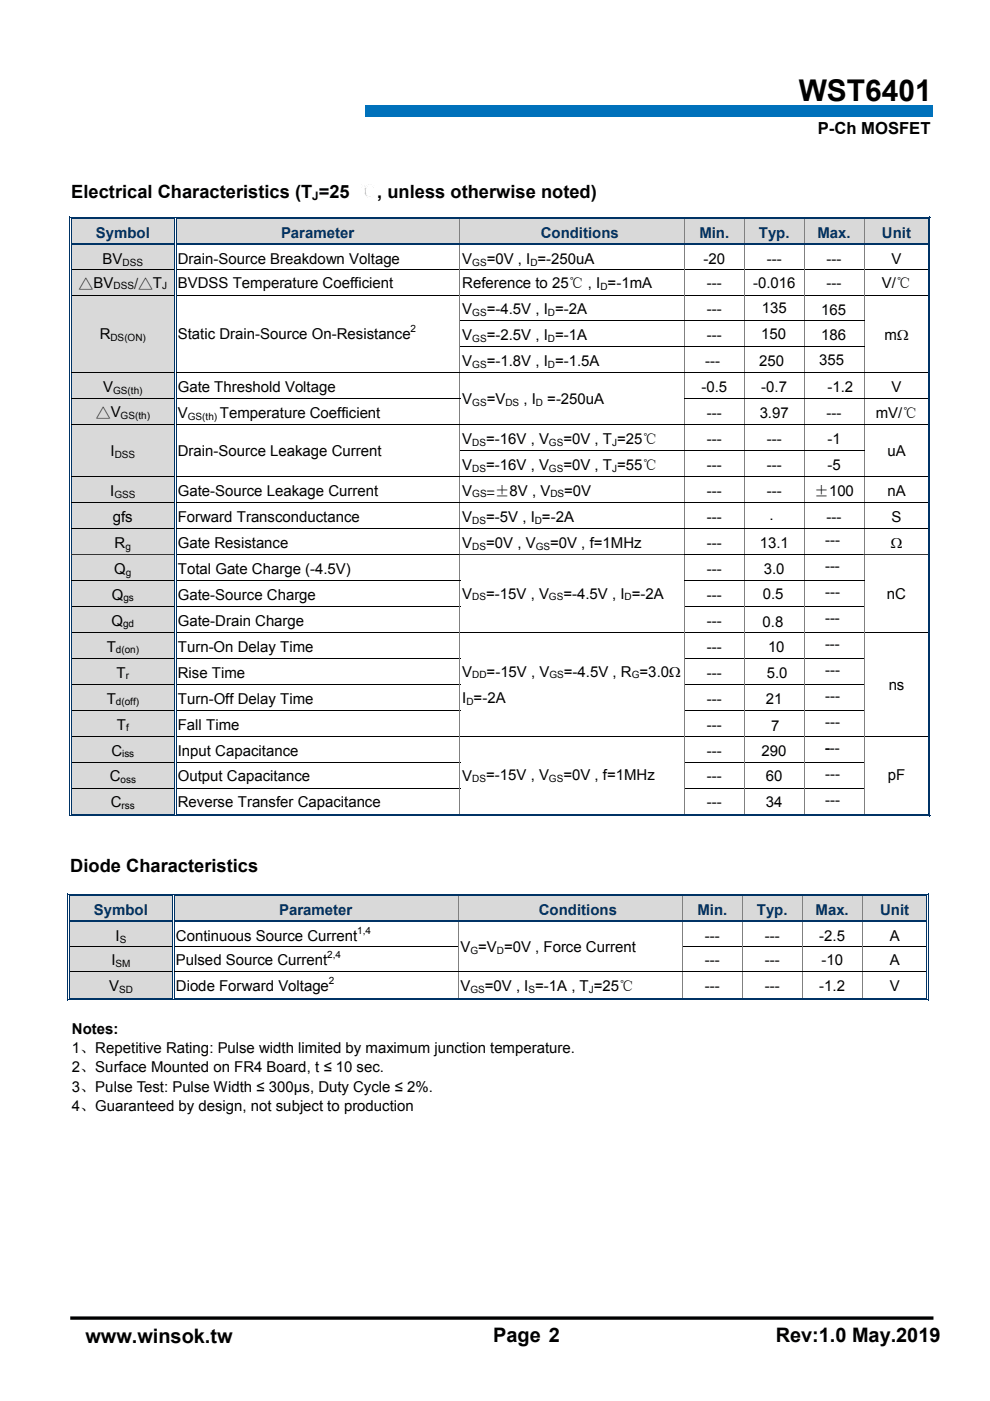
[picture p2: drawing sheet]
<svg xmlns="http://www.w3.org/2000/svg" width="210mm" height="297mm" viewBox="0 0 210 297" stroke-linecap="round" stroke-linejoin="round" font-family="sans-serif">
<defs><g id="words">
<text font-size="6.3" x="169.4" y="21.3">WST6401</text>
<g font-size="4.2">
<text x="18.1" y="284.7">www.winsok.tw</text>
<text x="104.6" y="284.6">Page 2</text>
<text x="164.5" y="284.6">Rev:1.0 May.2019</text>
</g>
<g font-size="3.9">
<text x="15.1" y="41.9">Electrical Characteristics (T =25 ℃, unless otherwise noted)</text>
<text x="14.9" y="185">Diode Characteristics</text>
</g>
<text font-size="3.5" x="173.5" y="28.5">P-Ch MOSFET</text>
<g font-size="3.2" fill="#003365">
<text x="20.3" y="50.5">Symbol</text>
<text x="59.6" y="50.5">Parameter</text>
<text x="114.7" y="50.5">Conditions</text>
<text x="148.3" y="50.5">Min.</text>
<text x="161" y="50.5">Typ.</text>
<text x="173.4" y="50.5">Max.</text>
<text x="187.1" y="50.5">Unit</text>
<text x="19.9" y="194.1">Symbol</text>
<text x="59.2" y="194.1">Parameter</text>
<text x="114.3" y="194.1">Conditions</text>
<text x="147.9" y="194.1">Min.</text>
<text x="160.5" y="194.1">Typ.</text>
<text x="173" y="194.1">Max.</text>
<text x="186.7" y="194.1">Unit</text>
</g>
<g font-size="3.2">
<text x="21.8" y="56">BV</text>
<text x="37.7" y="56">Drain-Source Breakdown Voltage</text>
<text x="98.1" y="56">V</text>
<text x="103.2" y="56">=0V , I =-250uA</text>
<text x="149.2" y="56">-20</text>
<text x="162.6" y="56">---</text>
<text x="175.3" y="56">---</text>
<text x="189.1" y="56">V</text>
<text x="16.7" y="61">△BV</text>
<text x="28.4" y="61">/△T</text>
<text x="37.7" y="61.1">BVDSS Temperature Coefficient</text>
<text x="98" y="61.2">Reference to 25℃ , I =-1mA</text>
<text x="149.9" y="61.1">---</text>
<text x="159.7" y="61.1">-0.016</text>
<text x="175.3" y="61.1">---</text>
<text x="187.1" y="61.2">V/℃</text>
<text x="21.1" y="71.9">R</text>
<text x="37.7" y="71.9">Static Drain-Source On-Resistance</text>
<text x="98" y="66.6">V</text>
<text x="103.2" y="66.6">=-4.5V , I =-2A</text>
<text x="149.9" y="66.6">---</text>
<text x="161.5" y="72">150</text>
<text x="161.6" y="66.3">135</text>
<text x="174.2" y="66.8">165</text>
<text x="98" y="72.1">V</text>
<text x="98" y="77.6">V</text>
<text x="103.2" y="72.1">=-2.5V , I =-1A</text>
<text x="103.2" y="77.6">=-1.8V , I =-1.5A</text>
<text x="149.6" y="77.6">---</text>
<text x="149.9" y="72.1">---</text>
<text x="161.1" y="77.6">250</text>
<text x="173.8" y="77.4">355</text>
<text x="174.2" y="72.2">186</text>
<text x="187.6" y="72.1">mΩ</text>
<text x="21.9" y="83.1">V</text>
<text x="37.7" y="83.1">Gate Threshold Voltage</text>
<text x="148.8" y="83.1">-0.5</text>
<text x="161.5" y="83.1">-0.7</text>
<text x="175.5" y="83.1">-1.2</text>
<text x="189.1" y="83.1">V</text>
<text x="20.3" y="88.5">△V</text>
<text x="37.7" y="88.6">V</text>
<text x="46.7" y="88.6">Temperature Coefficient</text>
<text x="98" y="85.7">V</text>
<text x="103.2" y="85.7">=V</text>
<text x="111" y="85.7">, I</text>
<text x="116.1" y="85.7">=-250uA</text>
<text x="149.9" y="88.6">---</text>
<text x="161.1" y="88.6">3.97</text>
<text x="175.3" y="88.6">---</text>
<text x="185.8" y="88.7">mV/℃</text>
<text x="98" y="94.2">V</text>
<text x="103.1" y="94.2">=-16V , V</text>
<text x="119.5" y="94.2">=0V , T =25℃</text>
<text x="149.9" y="94.1">---</text>
<text x="162.6" y="94.1">---</text>
<text x="175.5" y="94.1">-1</text>
<text x="23.5" y="96.7">I</text>
<text x="37.7" y="96.7">Drain-Source Leakage Current</text>
<text x="98" y="99.7">V</text>
<text x="103.1" y="99.7">=-16V , V</text>
<text x="119.5" y="99.7">=0V , T =55℃</text>
<text x="149.9" y="99.7">---</text>
<text x="162.6" y="99.7">---</text>
<text x="175.5" y="99.7">-5</text>
<text x="188.2" y="96.7">uA</text>
<text x="23.4" y="105.2">I</text>
<text x="37.7" y="105.2">Gate-Source Leakage Current</text>
<text x="98" y="105.1">V</text>
<text x="103.2" y="105.1">=±8V , V</text>
<text x="119.7" y="105.1">=0V</text>
<text x="149.9" y="105.2">---</text>
<text x="162.6" y="105.2">---</text>
<text x="172.7" y="105.2">±100</text>
<text x="188.2" y="105.2">nA</text>
<text x="23.9" y="110.7">gfs</text>
<text x="37.7" y="110.7">Forward Transconductance</text>
<text x="98" y="110.7">V</text>
<text x="103.1" y="110.7">=-5V , I =-2A</text>
<text x="149.9" y="110.7">---</text>
<text x="163.2" y="110.3">.</text>
<text x="175.3" y="110.7">---</text>
<text x="189.1" y="110.7">S</text>
<text x="24.3" y="116.2">R</text>
<text x="37.7" y="116.2">Gate Resistance</text>
<text x="98.1" y="116.2">V</text>
<text x="103.1" y="116.2">=0V , V</text>
<text x="116.7" y="116.2">=0V , f=1MHz</text>
<text x="149.9" y="116.2">---</text>
<text x="161.1" y="116.2">13.1</text>
<text x="175" y="115.6">---</text>
<text x="189" y="116.3">Ω</text>
<text x="24.2" y="121.7">Q</text>
<text x="37.7" y="121.7">Total Gate Charge (-4.5V)</text>
<text x="149.9" y="121.7">---</text>
<text x="162" y="121.7">3.0</text>
<text x="175" y="121.1">---</text>
<text x="23.7" y="127.2">Q</text>
<text x="37.7" y="127.2">Gate-Source Charge</text>
<text x="98" y="127">V</text>
<text x="103.1" y="127">=-15V , V</text>
<text x="119.5" y="127">=-4.5V , I =-2A</text>
<text x="149.9" y="127.2">---</text>
<text x="161.8" y="127">0.5</text>
<text x="175" y="126.6">---</text>
<text x="188.1" y="127">nC</text>
<text x="23.6" y="132.7">Q</text>
<text x="37.7" y="132.7">Gate-Drain Charge</text>
<text x="149.9" y="132.7">---</text>
<text x="161.8" y="132.9">0.8</text>
<text x="175" y="132.1">---</text>
<text x="175" y="137.6">---</text>
<text x="22.6" y="138.2">T</text>
<text x="24.7" y="143.7">T</text>
<text x="37.7" y="138.2">Turn-On Delay Time</text>
<text x="37.7" y="143.7">Rise Time</text>
<text x="98" y="143.5">V</text>
<text x="103.2" y="143.5">=-15V , V</text>
<text x="119.6" y="143.5">=-4.5V , R =3.0Ω</text>
<text x="149.9" y="138.2">---</text>
<text x="149.9" y="143.7">---</text>
<text x="162.6" y="143.7">5.0</text>
<text x="162.9" y="138.2">10</text>
<text x="175" y="143.1">---</text>
<text x="22.6" y="149.2">T</text>
<text x="37.7" y="149.2">Turn-Off Delay Time</text>
<text x="98" y="149.1">I =-2A</text>
<text x="149.9" y="149.2">---</text>
<text x="162.5" y="149.2">21</text>
<text x="175" y="148.6">---</text>
<text x="188.5" y="146.2">ns</text>
<text x="24.8" y="154.7">T</text>
<text x="37.7" y="154.7">Fall Time</text>
<text x="149.9" y="154.7">---</text>
<text x="163.6" y="154.9">7</text>
<text x="175" y="154.1">---</text>
<text x="23.6" y="160.2">C</text>
<text x="37.7" y="160.2">Input Capacitance</text>
<text x="149.9" y="160.2">---</text>
<text x="161.5" y="160.2">290</text>
<text x="175" y="159.6">---</text>
<text x="23.3" y="165.7">C</text>
<text x="37.7" y="165.7">Output Capacitance</text>
<text x="98" y="165.5">V</text>
<text x="103.1" y="165.5">=-15V , V</text>
<text x="119.5" y="165.5">=0V , f=1MHz</text>
<text x="149.9" y="165.7">---</text>
<text x="162.5" y="165.7">60</text>
<text x="175" y="165.1">---</text>
<text x="188.3" y="165.5">pF</text>
<text x="23.5" y="171.2">C</text>
<text x="37.7" y="171.2">Reverse Transfer Capacitance</text>
<text x="149.9" y="171.2">---</text>
<text x="162.5" y="171.2">34</text>
<text x="175" y="170.6">---</text>
<text x="24.5" y="199.5">I</text>
<text x="37.3" y="199.5">Continuous Source Current</text>
<text x="97.6" y="201.9">V =V =0V , Force Current</text>
<text x="149.5" y="199.5">---</text>
<text x="162.2" y="199.5">---</text>
<text x="173.8" y="199.5">-2.5</text>
<text x="188.7" y="199.5">A</text>
<text x="23.6" y="204.7">I</text>
<text x="37.3" y="204.7">Pulsed Source Current</text>
<text x="149.5" y="204.7">---</text>
<text x="162.2" y="204.7">---</text>
<text x="174.2" y="204.7">-10</text>
<text x="188.7" y="204.7">A</text>
<text x="23.1" y="210.2">V</text>
<text x="37.3" y="210.2">Diode Forward Voltage</text>
<text x="97.6" y="210.2">V</text>
<text x="102.8" y="210.2">=0V , I =-1A , T =25℃</text>
<text x="149.5" y="210.2">---</text>
<text x="162.2" y="210.2">---</text>
<text x="173.8" y="210.2">-1.2</text>
<text x="188.7" y="210.2">V</text>
<text x="15.3" y="219.2">Notes:</text>
<text x="15.3" y="223.2">1、Repetitive Rating: Pulse width limited by maximum junction temperature.</text>
<text x="15.3" y="227.3">2、Surface Mounted on FR4 Board, t ≤ 10 sec.</text>
<text x="15.3" y="231.4">3、Pulse Test: Pulse Width ≤ 300μs, Duty Cycle ≤ 2%.</text>
<text x="15.3" y="235.5">4、Guaranteed by design, not subject to production</text>
</g>
<text font-size="2.5" x="66.2" y="42.5">J</text>
<g font-size="2.1">
<text x="26" y="56.3">DSS</text>
<text x="100.2" y="56.3">GS</text>
<text x="112.5" y="56.3">D</text>
<text x="24.1" y="61.3">DSS</text>
<text x="34.4" y="61.3">J</text>
<text x="127.4" y="61.5">D</text>
<text x="87.1" y="70.3">2</text>
<text x="100.2" y="67">GS</text>
<text x="116.2" y="67">D</text>
<text x="23.4" y="72.3">DS(ON)</text>
<text x="100.2" y="72.5">GS</text>
<text x="100.2" y="78">GS</text>
<text x="116.2" y="72.5">D</text>
<text x="116.2" y="78">D</text>
<text x="24" y="83.5">GS(th)</text>
<text x="25.6" y="88.8">GS(th)</text>
<text x="39.8" y="89">GS(th)</text>
<text x="100.2" y="86">GS</text>
<text x="107.2" y="86">DS</text>
<text x="113.7" y="86">D</text>
<text x="100.2" y="94.5">DS</text>
<text x="116.4" y="94.5">GS</text>
<text x="129.8" y="94.5">J</text>
<text x="24.3" y="97">DSS</text>
<text x="100.2" y="100">DS</text>
<text x="116.4" y="100">GS</text>
<text x="129.8" y="100">J</text>
<text x="24.3" y="105.5">GSS</text>
<text x="100.2" y="105.4">GS</text>
<text x="116.8" y="105.4">DS</text>
<text x="100.2" y="111">DS</text>
<text x="113.5" y="111">D</text>
<text x="26.6" y="116.5">g</text>
<text x="100.2" y="116.5">DS</text>
<text x="113.6" y="116.5">GS</text>
<text x="26.7" y="122">g</text>
<text x="26.2" y="127.5">gs</text>
<text x="100.2" y="127.3">DS</text>
<text x="116.4" y="127.3">GS</text>
<text x="132.5" y="127.3">D</text>
<text x="26.1" y="133">gd</text>
<text x="24.6" y="138.5">d(on)</text>
<text x="100.2" y="143.8">DD</text>
<text x="116.5" y="143.8">GS</text>
<text x="134" y="143.8">G</text>
<text x="24.6" y="149.5">d(off)</text>
<text x="26.7" y="144">r</text>
<text x="98.9" y="149.4">D</text>
<text x="26.8" y="155">f</text>
<text x="25.9" y="160.5">iss</text>
<text x="25.5" y="166.1">oss</text>
<text x="100.2" y="165.8">DS</text>
<text x="116.4" y="165.8">GS</text>
<text x="25.8" y="171.6">rss</text>
<text x="75.8" y="197.9">1,4</text>
<text x="25.4" y="199.9">S</text>
<text x="69.4" y="203.1">2,4</text>
<text x="99.8" y="202.2">G</text>
<text x="105.4" y="202.2">D</text>
<text x="24.5" y="205">SM</text>
<text x="69.8" y="208.6">2</text>
<text x="25.3" y="210.5">SD</text>
<text x="99.8" y="210.5">GS</text>
<text x="112.1" y="210.5">S</text>
<text x="124.9" y="210.5">J</text>
</g>
</g></defs>
<g fill="#d9d9d9">
<path d="M15.2 46.5h21.8v5h-21.8z"/>
<path d="M15.4 46.5h21.3v5h-21.3z"/>
<path d="M37.5 46.5h60v5h-60z"/>
<path d="M37.7 46.5h59.4v5h-59.4z"/>
<path d="M97.6 46.5h47.5v5h-47.5z"/>
<path d="M98 46.5h46.7v5h-46.7z"/>
<path d="M145.3 46.5h12.5v5h-12.5z"/>
<path d="M145.7 46.5h11.7v5h-11.7z"/>
<path d="M158 46.5h12.5v5h-12.5z"/>
<path d="M158.4 46.5h11.7v5h-11.7z"/>
<path d="M170.7 46.5h12.5v5h-12.5z"/>
<path d="M171.1 46.5h11.7v5h-11.7z"/>
<path d="M183.4 46.5h13.4v5h-13.4z"/>
<path d="M183.8 46.5h12.8v5h-12.8z"/>
</g>
<g fill="#003365">
<path d="M14.7 46h.1v.5h-.1z"/>
<path d="M14.7 46h.5v.1h-.5z"/>
<path d="M15 46.3h.2v.2h-.2z"/>
</g>
<path d="M15.2 46h21.8M15.2 46.4h21.8" fill="none" stroke="#003365" stroke-width=".21"/>
<path d="M15.2 46.5h21.8" fill="none" stroke="#d9d9d9" stroke-width=".21"/>
<g fill="#003365">
<path d="M37.3 46.5h.2z"/>
<path d="M37 46.5h.1z"/>
<path d="M37 46h.5v.1h-.5z"/>
<path d="M37 46.3h.1v.2h-.1z"/>
<path d="M37.3 46.3h.2v.2h-.2z"/>
</g>
<path d="M37.5 46h60M37.5 46.4h60" fill="none" stroke="#003365" stroke-width=".21"/>
<path d="M37.5 46.5h60" fill="none" stroke="#d9d9d9" stroke-width=".21"/>
<path d="M97.6 46.5h.4z" fill="#d9d9d9"/>
<path d="M97.5 46.5h.1z" fill="#808080"/>
<g fill="#003365">
<path d="M97.5 46h.5v.1h-.5z"/>
<path d="M97.5 46.3h.5v.2h-.5z"/>
</g>
<path d="M98 46h47.1M98 46.4h47.1" fill="none" stroke="#003365" stroke-width=".21"/>
<path d="M98 46.5h47.1" fill="none" stroke="#d9d9d9" stroke-width=".21"/>
<path d="M145.3 46.5h.3z" fill="#d9d9d9"/>
<path d="M145.1 46.5h.2z" fill="#808080"/>
<g fill="#003365">
<path d="M145.1 46h.5v.1h-.5z"/>
<path d="M145.1 46.3h.5v.2h-.5z"/>
</g>
<path d="M145.6 46h12.2M145.6 46.4h12.2" fill="none" stroke="#003365" stroke-width=".21"/>
<path d="M145.6 46.5h12.2" fill="none" stroke="#d9d9d9" stroke-width=".21"/>
<path d="M158 46.5h.3z" fill="#d9d9d9"/>
<path d="M157.8 46.5h.2z" fill="#808080"/>
<g fill="#003365">
<path d="M157.8 46h.5v.1h-.5z"/>
<path d="M157.8 46.3h.5v.2h-.5z"/>
</g>
<path d="M158.3 46h12.2M158.3 46.4h12.2" fill="none" stroke="#003365" stroke-width=".21"/>
<path d="M158.3 46.5h12.2" fill="none" stroke="#d9d9d9" stroke-width=".21"/>
<path d="M170.7 46.5h.3z" fill="#d9d9d9"/>
<path d="M170.5 46.5h.2z" fill="#808080"/>
<g fill="#003365">
<path d="M170.5 46h.5v.1h-.5z"/>
<path d="M170.5 46.3h.5v.2h-.5z"/>
</g>
<path d="M171 46h12.2M171 46.4h12.2" fill="none" stroke="#003365" stroke-width=".21"/>
<path d="M171 46.5h12.2" fill="none" stroke="#d9d9d9" stroke-width=".21"/>
<path d="M183.4 46.5h.3z" fill="#d9d9d9"/>
<path d="M183.2 46.5h.2z" fill="#808080"/>
<g fill="#003365">
<path d="M183.2 46h.5v.1h-.5z"/>
<path d="M183.2 46.3h.5v.2h-.5z"/>
</g>
<path d="M183.7 46h13.1M183.7 46.4h13.1" fill="none" stroke="#003365" stroke-width=".21"/>
<path d="M183.7 46.5h13.1" fill="none" stroke="#d9d9d9" stroke-width=".21"/>
<g fill="#003365">
<path d="M197.2 46h.1v.5h-.1z"/>
<path d="M196.8 46h.5v.1h-.5z"/>
<path d="M196.8 46.3h.2v.2h-.2z"/>
</g>
<path d="M14.8 46.5v5M15.1 46.5v5M37.1 46.5v5M37.4 46.5v5M196.9 46.5v5M197.3 46.5v5" fill="none" stroke="#003365" stroke-width=".21"/>
<path d="M97.6 46.5v5M145.2 46.5v5M157.9 46.5v5M170.6 46.5v5M183.3 46.5v5" fill="none" stroke="#808080" stroke-width=".21"/>
<g fill="#d9d9d9">
<path d="M15.2 52h21.8v5h-21.8z"/>
<path d="M15.4 52h21.3v5h-21.3z"/>
</g>
<g fill="#003365">
<path d="M15 52h.2z"/>
<path d="M14.7 51.5h.1v.5h-.1z"/>
<path d="M15 51.5h.2v.1h-.2z"/>
<path d="M15 51.8h.2v.2h-.2z"/>
</g>
<path d="M15.2 51.5h21.8M15.2 51.9h21.8" fill="none" stroke="#003365" stroke-width=".21"/>
<path d="M15.2 52h21.8" fill="none" stroke="#d9d9d9" stroke-width=".21"/>
<g fill="#003365">
<path d="M37.3 52h.2z"/>
<path d="M37 52h.1z"/>
<path d="M37 51.5h.1v.1h-.1z"/>
<path d="M37 51.8h.1v.2h-.1z"/>
<path d="M37.3 51.5h.2v.1h-.2z"/>
<path d="M37.3 51.8h.2v.2h-.2z"/>
</g>
<path d="M37.5 51.5h60M37.5 51.9h60" fill="none" stroke="#003365" stroke-width=".21"/>
<path d="M97.5 52h.1z" fill="#808080"/>
<g fill="#003365">
<path d="M97.5 51.5h.5v.1h-.5z"/>
<path d="M97.5 51.8h.5v.2h-.5z"/>
</g>
<path d="M98 51.5h47.1M98 51.9h47.1" fill="none" stroke="#003365" stroke-width=".21"/>
<path d="M145.1 52h.2z" fill="#808080"/>
<g fill="#003365">
<path d="M145.1 51.5h.5v.1h-.5z"/>
<path d="M145.1 51.8h.5v.2h-.5z"/>
</g>
<path d="M145.6 51.5h12.2M145.6 51.9h12.2" fill="none" stroke="#003365" stroke-width=".21"/>
<path d="M157.8 52h.2z" fill="#808080"/>
<g fill="#003365">
<path d="M157.8 51.5h.5v.1h-.5z"/>
<path d="M157.8 51.8h.5v.2h-.5z"/>
</g>
<path d="M158.3 51.5h12.2M158.3 51.9h12.2" fill="none" stroke="#003365" stroke-width=".21"/>
<path d="M170.5 52h.2z" fill="#808080"/>
<g fill="#003365">
<path d="M170.5 51.5h.5v.1h-.5z"/>
<path d="M170.5 51.8h.5v.2h-.5z"/>
</g>
<path d="M171 51.5h12.2M171 51.9h12.2" fill="none" stroke="#003365" stroke-width=".21"/>
<path d="M183.2 52h.2z" fill="#808080"/>
<g fill="#003365">
<path d="M183.2 51.5h.5v.1h-.5z"/>
<path d="M183.2 51.8h.5v.2h-.5z"/>
</g>
<path d="M183.7 51.5h13.1M183.7 51.9h13.1" fill="none" stroke="#003365" stroke-width=".21"/>
<g fill="#003365">
<path d="M197.2 52h.1z"/>
<path d="M196.8 52h.2z"/>
<path d="M196.8 51.5h.2v.1h-.2z"/>
<path d="M196.8 51.8h.2v.2h-.2z"/>
<path d="M197.2 51.5h.1v.5h-.1z"/>
</g>
<path d="M14.8 52v5M15.1 52v5M37.1 52v5M37.4 52v5M196.9 52v5M197.3 52v5" fill="none" stroke="#003365" stroke-width=".21"/>
<path d="M97.6 52v5M145.2 52v5M157.9 52v5M170.6 52v5M183.3 52v5" fill="none" stroke="#808080" stroke-width=".21"/>
<g fill="#d9d9d9">
<path d="M15.2 57.1h21.8v5.4h-21.8z"/>
<path d="M15.4 57.1h21.3v5.4h-21.3z"/>
</g>
<g fill="#003365">
<path d="M15 57h.2v.1h-.2z"/>
<path d="M14.7 57h.1v.1h-.1z"/>
</g>
<path d="M15.2 57h21.8" fill="none" stroke="#000" stroke-width=".21"/>
<g fill="#003365">
<path d="M37.3 57h.2v.1h-.2z"/>
<path d="M37 57h.1v.1h-.1z"/>
</g>
<path d="M37.5 57h159.3" fill="none" stroke="#000" stroke-width=".21"/>
<g fill="#003365">
<path d="M197.2 57h.1v.1h-.1z"/>
<path d="M196.8 57h.2v.1h-.2z"/>
</g>
<path d="M14.8 57.1v5.4M15.1 57.1v5.4M37.1 57.1v5.4M37.4 57.1v5.4M196.9 57.1v5.4M197.3 57.1v5.4" fill="none" stroke="#003365" stroke-width=".21"/>
<path d="M97.6 57.1v5.4M145.2 57.1v5.4M157.9 57.1v5.4M170.6 57.1v5.4M183.3 57.1v5.4" fill="none" stroke="#808080" stroke-width=".21"/>
<g fill="#d9d9d9">
<path d="M15.2 62.6h21.8v16.4h-21.8z"/>
<path d="M15.4 67.9h21.3v5.8h-21.3z"/>
</g>
<g fill="#003365">
<path d="M15 62.5h.2v.1h-.2z"/>
<path d="M14.7 62.5h.1v.1h-.1z"/>
</g>
<path d="M15.2 62.5h21.8" fill="none" stroke="#000" stroke-width=".21"/>
<g fill="#003365">
<path d="M37.3 62.5h.2v.1h-.2z"/>
<path d="M37 62.5h.1v.1h-.1z"/>
</g>
<path d="M37.5 62.5h159.3" fill="none" stroke="#000" stroke-width=".21"/>
<g fill="#003365">
<path d="M197.2 62.5h.1v.1h-.1z"/>
<path d="M196.8 62.5h.2v.1h-.2z"/>
</g>
<path d="M14.8 62.6v5.4M15.1 62.6v5.4M37.1 62.6v5.4M37.4 62.6v5.4M196.9 62.6v5.4M197.3 62.6v5.4" fill="none" stroke="#003365" stroke-width=".21"/>
<path d="M97.6 62.6v5.4M145.2 62.6v5.4M157.9 62.6v5.4M170.6 62.6v5.4M183.3 62.6v5.4" fill="none" stroke="#808080" stroke-width=".21"/>
<g fill="#003365">
<path d="M14.7 68h.1v.1h-.1z"/>
<path d="M15 68h.2v.1h-.2z"/>
<path d="M37 68h.1v.1h-.1z"/>
<path d="M37.3 68h.2v.1h-.2z"/>
</g>
<path d="M97.5 68.1h85.9" fill="none" stroke="#000" stroke-width=".21"/>
<g fill="#003365">
<path d="M197.2 68h.1v.1h-.1z"/>
<path d="M196.8 68h.2v.1h-.2z"/>
</g>
<path d="M14.8 68.1v5.4M15.1 68.1v5.4M37.1 68.1v5.4M37.4 68.1v5.4M196.9 68.1v5.4M197.3 68.1v5.4" fill="none" stroke="#003365" stroke-width=".21"/>
<path d="M97.6 68.1v5.4M145.2 68.1v5.4M157.9 68.1v5.4M170.6 68.1v5.4M183.3 68.1v5.4" fill="none" stroke="#808080" stroke-width=".21"/>
<g fill="#003365">
<path d="M14.7 73.5h.1v.1h-.1z"/>
<path d="M15 73.5h.2v.1h-.2z"/>
<path d="M37 73.5h.1v.1h-.1z"/>
<path d="M37.3 73.5h.2v.1h-.2z"/>
</g>
<path d="M97.5 73.6h85.9" fill="none" stroke="#000" stroke-width=".21"/>
<g fill="#003365">
<path d="M197.2 73.5h.1v.1h-.1z"/>
<path d="M196.8 73.5h.2v.1h-.2z"/>
</g>
<path d="M14.8 73.6v5.4M15.1 73.6v5.4M37.1 73.6v5.4M37.4 73.6v5.4M196.9 73.6v5.4M197.3 73.6v5.4" fill="none" stroke="#003365" stroke-width=".21"/>
<path d="M97.6 73.6v5.4M145.2 73.6v5.4M157.9 73.6v5.4M170.6 73.6v5.4M183.3 73.6v5.4" fill="none" stroke="#808080" stroke-width=".21"/>
<g fill="#d9d9d9">
<path d="M15.2 79.1h21.8v5.4h-21.8z"/>
<path d="M15.4 79.1h21.3v5.4h-21.3z"/>
</g>
<g fill="#003365">
<path d="M15 79h.2v.1h-.2z"/>
<path d="M14.7 79h.1v.1h-.1z"/>
</g>
<path d="M15.2 79.1h21.8" fill="none" stroke="#000" stroke-width=".21"/>
<g fill="#003365">
<path d="M37.3 79h.2v.1h-.2z"/>
<path d="M37 79h.1v.1h-.1z"/>
</g>
<path d="M37.5 79.1h159.3" fill="none" stroke="#000" stroke-width=".21"/>
<g fill="#003365">
<path d="M197.2 79h.1v.1h-.1z"/>
<path d="M196.8 79h.2v.1h-.2z"/>
</g>
<path d="M14.8 79.1v5.4M15.1 79.1v5.4M37.1 79.1v5.4M37.4 79.1v5.4M196.9 79.1v5.4M197.3 79.1v5.4" fill="none" stroke="#003365" stroke-width=".21"/>
<path d="M97.6 79.1v5.4M145.2 79.1v5.4M157.9 79.1v5.4M170.6 79.1v5.4M183.3 79.1v5.4" fill="none" stroke="#808080" stroke-width=".21"/>
<g fill="#d9d9d9">
<path d="M15.2 84.6h21.8v5.4h-21.8z"/>
<path d="M15.4 84.6h21.3v5.4h-21.3z"/>
</g>
<g fill="#003365">
<path d="M15 84.5h.2v.1h-.2z"/>
<path d="M14.7 84.5h.1v.1h-.1z"/>
</g>
<path d="M15.2 84.6h21.8" fill="none" stroke="#000" stroke-width=".21"/>
<g fill="#003365">
<path d="M37.3 84.5h.2v.1h-.2z"/>
<path d="M37 84.5h.1v.1h-.1z"/>
</g>
<path d="M37.5 84.6h60.1M145.1 84.6h51.7" fill="none" stroke="#000" stroke-width=".21"/>
<g fill="#003365">
<path d="M197.2 84.5h.1v.1h-.1z"/>
<path d="M196.8 84.5h.2v.1h-.2z"/>
</g>
<path d="M14.8 84.6v5.4M15.1 84.6v5.4M37.1 84.6v5.4M37.4 84.6v5.4M196.9 84.6v5.4M197.3 84.6v5.4" fill="none" stroke="#003365" stroke-width=".21"/>
<path d="M97.6 84.6v5.4M145.2 84.6v5.4M157.9 84.6v5.4M170.6 84.6v5.4M183.3 84.6v5.4" fill="none" stroke="#808080" stroke-width=".21"/>
<g fill="#d9d9d9">
<path d="M15.2 90.1h21.8v10.9h-21.8z"/>
<path d="M15.4 92.7h21.3v5.7h-21.3z"/>
</g>
<g fill="#003365">
<path d="M15 90h.2v.1h-.2z"/>
<path d="M14.7 90h.1v.1h-.1z"/>
</g>
<path d="M15.2 90.1h21.8" fill="none" stroke="#000" stroke-width=".21"/>
<g fill="#003365">
<path d="M37.3 90h.2v.1h-.2z"/>
<path d="M37 90h.1v.1h-.1z"/>
</g>
<path d="M37.5 90.1h159.3" fill="none" stroke="#000" stroke-width=".21"/>
<g fill="#003365">
<path d="M197.2 90h.1v.1h-.1z"/>
<path d="M196.8 90h.2v.1h-.2z"/>
</g>
<path d="M14.8 90.1v5.4M15.1 90.1v5.4M37.1 90.1v5.4M37.4 90.1v5.4M196.9 90.1v5.4M197.3 90.1v5.4" fill="none" stroke="#003365" stroke-width=".21"/>
<path d="M97.6 90.1v5.4M145.2 90.1v5.4M157.9 90.1v5.4M170.6 90.1v5.4M183.3 90.1v5.4" fill="none" stroke="#808080" stroke-width=".21"/>
<g fill="#003365">
<path d="M14.7 95.5h.1v.2h-.1z"/>
<path d="M15 95.5h.2v.2h-.2z"/>
<path d="M37 95.5h.1v.2h-.1z"/>
<path d="M37.3 95.5h.2v.2h-.2z"/>
</g>
<path d="M97.5 95.6h85.9" fill="none" stroke="#000" stroke-width=".21"/>
<g fill="#003365">
<path d="M197.2 95.5h.1v.2h-.1z"/>
<path d="M196.8 95.5h.2v.2h-.2z"/>
</g>
<path d="M14.8 95.7v5.3M15.1 95.7v5.3M37.1 95.7v5.3M37.4 95.7v5.3M196.9 95.7v5.3M197.3 95.7v5.3" fill="none" stroke="#003365" stroke-width=".21"/>
<path d="M97.6 95.7v5.3M145.2 95.7v5.3M157.9 95.7v5.3M170.6 95.7v5.3M183.3 95.7v5.3" fill="none" stroke="#808080" stroke-width=".21"/>
<g fill="#d9d9d9">
<path d="M15.2 101.2h21.8v5.3h-21.8z"/>
<path d="M15.4 101.2h21.3v5.3h-21.3z"/>
</g>
<g fill="#003365">
<path d="M15 101h.2v.2h-.2z"/>
<path d="M14.7 101h.1v.2h-.1z"/>
</g>
<path d="M15.2 101.1h21.8" fill="none" stroke="#000" stroke-width=".21"/>
<g fill="#003365">
<path d="M37.3 101h.2v.2h-.2z"/>
<path d="M37 101h.1v.2h-.1z"/>
</g>
<path d="M37.5 101.1h159.3" fill="none" stroke="#000" stroke-width=".21"/>
<g fill="#003365">
<path d="M197.2 101h.1v.2h-.1z"/>
<path d="M196.8 101h.2v.2h-.2z"/>
</g>
<path d="M14.8 101.2v5.3M15.1 101.2v5.3M37.1 101.2v5.3M37.4 101.2v5.3M196.9 101.2v5.3M197.3 101.2v5.3" fill="none" stroke="#003365" stroke-width=".21"/>
<path d="M97.6 101.2v5.3M145.2 101.2v5.3M157.9 101.2v5.3M170.6 101.2v5.3M183.3 101.2v5.3" fill="none" stroke="#808080" stroke-width=".21"/>
<g fill="#d9d9d9">
<path d="M15.2 106.7h21.8v5.3h-21.8z"/>
<path d="M15.4 106.7h21.3v5.3h-21.3z"/>
</g>
<g fill="#003365">
<path d="M15 106.5h.2v.2h-.2z"/>
<path d="M14.7 106.5h.1v.2h-.1z"/>
</g>
<path d="M15.2 106.6h21.8" fill="none" stroke="#000" stroke-width=".21"/>
<g fill="#003365">
<path d="M37.3 106.5h.2v.2h-.2z"/>
<path d="M37 106.5h.1v.2h-.1z"/>
</g>
<path d="M37.5 106.6h159.3" fill="none" stroke="#000" stroke-width=".21"/>
<g fill="#003365">
<path d="M197.2 106.5h.1v.2h-.1z"/>
<path d="M196.8 106.5h.2v.2h-.2z"/>
</g>
<path d="M14.8 106.7v5.3M15.1 106.7v5.3M37.1 106.7v5.3M37.4 106.7v5.3M196.9 106.7v5.3M197.3 106.7v5.3" fill="none" stroke="#003365" stroke-width=".21"/>
<path d="M97.6 106.7v5.3M145.2 106.7v5.3M157.9 106.7v5.3M170.6 106.7v5.3M183.3 106.7v5.3" fill="none" stroke="#808080" stroke-width=".21"/>
<g fill="#d9d9d9">
<path d="M15.2 112.2h21.8v5.3h-21.8z"/>
<path d="M15.4 112.2h21.3v5.3h-21.3z"/>
</g>
<g fill="#003365">
<path d="M15 112h.2v.2h-.2z"/>
<path d="M14.7 112h.1v.2h-.1z"/>
</g>
<path d="M15.2 112.1h21.8" fill="none" stroke="#000" stroke-width=".21"/>
<g fill="#003365">
<path d="M37.3 112h.2v.2h-.2z"/>
<path d="M37 112h.1v.2h-.1z"/>
</g>
<path d="M37.5 112.1h159.3" fill="none" stroke="#000" stroke-width=".21"/>
<g fill="#003365">
<path d="M197.2 112h.1v.2h-.1z"/>
<path d="M196.8 112h.2v.2h-.2z"/>
</g>
<path d="M14.8 112.2v5.3M15.1 112.2v5.3M37.1 112.2v5.3M37.4 112.2v5.3M196.9 112.2v5.3M197.3 112.2v5.3" fill="none" stroke="#003365" stroke-width=".21"/>
<path d="M97.6 112.2v5.3M145.2 112.2v5.3M157.9 112.2v5.3M170.6 112.2v5.3M183.3 112.2v5.3" fill="none" stroke="#808080" stroke-width=".21"/>
<g fill="#d9d9d9">
<path d="M15.2 117.7h21.8v5.3h-21.8z"/>
<path d="M15.4 117.7h21.3v5.3h-21.3z"/>
</g>
<g fill="#003365">
<path d="M15 117.5h.2v.2h-.2z"/>
<path d="M14.7 117.5h.1v.2h-.1z"/>
</g>
<path d="M15.2 117.6h21.8" fill="none" stroke="#333" stroke-width=".21"/>
<g fill="#003365">
<path d="M37.3 117.5h.2v.2h-.2z"/>
<path d="M37 117.5h.1v.2h-.1z"/>
</g>
<path d="M37.5 117.6h60M145.1 117.6h38.1" fill="none" stroke="#000" stroke-width=".21"/>
<path d="M97.5 117.6h47.6M183.2 117.6h13.6" fill="none" stroke="#333" stroke-width=".21"/>
<g fill="#003365">
<path d="M197.2 117.5h.1v.2h-.1z"/>
<path d="M196.8 117.5h.2v.2h-.2z"/>
</g>
<path d="M14.8 117.7v5.3M15.1 117.7v5.3M37.1 117.7v5.3M37.4 117.7v5.3M196.9 117.7v5.3M197.3 117.7v5.3" fill="none" stroke="#003365" stroke-width=".21"/>
<path d="M97.6 117.7v5.3M145.2 117.7v5.3M157.9 117.7v5.3M170.6 117.7v5.3M183.3 117.7v5.3" fill="none" stroke="#808080" stroke-width=".21"/>
<g fill="#d9d9d9">
<path d="M15.2 123.2h21.8v5.3h-21.8z"/>
<path d="M15.4 123.2h21.3v5.3h-21.3z"/>
</g>
<g fill="#003365">
<path d="M15 123h.2v.2h-.2z"/>
<path d="M14.7 123h.1v.2h-.1z"/>
</g>
<path d="M15.2 123.1h21.8" fill="none" stroke="#000" stroke-width=".21"/>
<g fill="#003365">
<path d="M37.3 123h.2v.2h-.2z"/>
<path d="M37 123h.1v.2h-.1z"/>
</g>
<path d="M37.5 123.1h60.1M145.1 123.1h38.3" fill="none" stroke="#000" stroke-width=".21"/>
<g fill="#003365">
<path d="M197.2 123h.1v.2h-.1z"/>
<path d="M196.8 123h.2v.2h-.2z"/>
</g>
<path d="M14.8 123.2v5.3M15.1 123.2v5.3M37.1 123.2v5.3M37.4 123.2v5.3M196.9 123.2v5.3M197.3 123.2v5.3" fill="none" stroke="#003365" stroke-width=".21"/>
<path d="M97.6 123.2v5.3M145.2 123.2v5.3M157.9 123.2v5.3M170.6 123.2v5.3M183.3 123.2v5.3" fill="none" stroke="#808080" stroke-width=".21"/>
<g fill="#d9d9d9">
<path d="M15.2 128.7h21.8v5.3h-21.8z"/>
<path d="M15.4 128.7h21.3v5.3h-21.3z"/>
</g>
<g fill="#003365">
<path d="M15 128.5h.2v.2h-.2z"/>
<path d="M14.7 128.5h.1v.2h-.1z"/>
</g>
<path d="M15.2 128.6h21.8" fill="none" stroke="#000" stroke-width=".21"/>
<g fill="#003365">
<path d="M37.3 128.5h.2v.2h-.2z"/>
<path d="M37 128.5h.1v.2h-.1z"/>
</g>
<path d="M37.5 128.6h60.1M145.1 128.6h38.3" fill="none" stroke="#000" stroke-width=".21"/>
<g fill="#003365">
<path d="M197.2 128.5h.1v.2h-.1z"/>
<path d="M196.8 128.5h.2v.2h-.2z"/>
</g>
<path d="M14.8 128.7v5.3M15.1 128.7v5.3M37.1 128.7v5.3M37.4 128.7v5.3M196.9 128.7v5.3M197.3 128.7v5.3" fill="none" stroke="#003365" stroke-width=".21"/>
<path d="M97.6 128.7v5.3M145.2 128.7v5.3M157.9 128.7v5.3M170.6 128.7v5.3M183.3 128.7v5.3" fill="none" stroke="#808080" stroke-width=".21"/>
<g fill="#d9d9d9">
<path d="M15.2 134.2h21.8v5.3h-21.8z"/>
<path d="M15.4 134.2h21.3v5.3h-21.3z"/>
</g>
<g fill="#003365">
<path d="M15 134h.2v.2h-.2z"/>
<path d="M14.7 134h.1v.2h-.1z"/>
</g>
<path d="M15.2 134.1h21.8" fill="none" stroke="#000" stroke-width=".21"/>
<g fill="#003365">
<path d="M37.3 134h.2v.2h-.2z"/>
<path d="M37 134h.1v.2h-.1z"/>
</g>
<path d="M37.5 134.1h159.3" fill="none" stroke="#000" stroke-width=".21"/>
<g fill="#003365">
<path d="M197.2 134h.1v.2h-.1z"/>
<path d="M196.8 134h.2v.2h-.2z"/>
</g>
<path d="M14.8 134.2v5.3M15.1 134.2v5.3M37.1 134.2v5.3M37.4 134.2v5.3M196.9 134.2v5.3M197.3 134.2v5.3" fill="none" stroke="#003365" stroke-width=".21"/>
<path d="M97.6 134.2v5.3M145.2 134.2v5.3M157.9 134.2v5.3M170.6 134.2v5.3M183.3 134.2v5.3" fill="none" stroke="#808080" stroke-width=".21"/>
<g fill="#d9d9d9">
<path d="M15.2 139.7h21.8v5.3h-21.8z"/>
<path d="M15.4 139.7h21.3v5.3h-21.3z"/>
</g>
<g fill="#003365">
<path d="M15 139.5h.2v.2h-.2z"/>
<path d="M14.7 139.5h.1v.2h-.1z"/>
</g>
<path d="M15.2 139.6h21.8" fill="none" stroke="#000" stroke-width=".21"/>
<g fill="#003365">
<path d="M37.3 139.5h.2v.2h-.2z"/>
<path d="M37 139.5h.1v.2h-.1z"/>
</g>
<path d="M37.5 139.6h60.1M145.1 139.6h38.3" fill="none" stroke="#000" stroke-width=".21"/>
<g fill="#003365">
<path d="M197.2 139.5h.1v.2h-.1z"/>
<path d="M196.8 139.5h.2v.2h-.2z"/>
</g>
<path d="M14.8 139.7v5.3M15.1 139.7v5.3M37.1 139.7v5.3M37.4 139.7v5.3M196.9 139.7v5.3M197.3 139.7v5.3" fill="none" stroke="#003365" stroke-width=".21"/>
<path d="M97.6 139.7v5.3M145.2 139.7v5.3M157.9 139.7v5.3M170.6 139.7v5.3M183.3 139.7v5.3" fill="none" stroke="#808080" stroke-width=".21"/>
<g fill="#d9d9d9">
<path d="M15.2 145.2h21.8v5.3h-21.8z"/>
<path d="M15.4 145.2h21.3v5.3h-21.3z"/>
</g>
<g fill="#003365">
<path d="M15 145h.2v.2h-.2z"/>
<path d="M14.7 145h.1v.2h-.1z"/>
</g>
<path d="M15.2 145.1h21.8" fill="none" stroke="#000" stroke-width=".21"/>
<g fill="#003365">
<path d="M37.3 145h.2v.2h-.2z"/>
<path d="M37 145h.1v.2h-.1z"/>
</g>
<path d="M37.5 145.1h60.1M145.1 145.1h38.3" fill="none" stroke="#000" stroke-width=".21"/>
<g fill="#003365">
<path d="M197.2 145h.1v.2h-.1z"/>
<path d="M196.8 145h.2v.2h-.2z"/>
</g>
<path d="M14.8 145.2v5.3M15.1 145.2v5.3M37.1 145.2v5.3M37.4 145.2v5.3M196.9 145.2v5.3M197.3 145.2v5.3" fill="none" stroke="#003365" stroke-width=".21"/>
<path d="M97.6 145.2v5.3M145.2 145.2v5.3M157.9 145.2v5.3M170.6 145.2v5.3M183.3 145.2v5.3" fill="none" stroke="#808080" stroke-width=".21"/>
<g fill="#d9d9d9">
<path d="M15.2 150.7h21.8v5.3h-21.8z"/>
<path d="M15.4 150.7h21.3v5.3h-21.3z"/>
</g>
<g fill="#003365">
<path d="M15 150.5h.2v.2h-.2z"/>
<path d="M14.7 150.5h.1v.2h-.1z"/>
</g>
<path d="M15.2 150.6h21.8" fill="none" stroke="#000" stroke-width=".21"/>
<g fill="#003365">
<path d="M37.3 150.5h.2v.2h-.2z"/>
<path d="M37 150.5h.1v.2h-.1z"/>
</g>
<path d="M37.5 150.6h60.1M145.1 150.6h38.3" fill="none" stroke="#000" stroke-width=".21"/>
<g fill="#003365">
<path d="M197.2 150.5h.1v.2h-.1z"/>
<path d="M196.8 150.5h.2v.2h-.2z"/>
</g>
<path d="M14.8 150.7v5.3M15.1 150.7v5.3M37.1 150.7v5.3M37.4 150.7v5.3M196.9 150.7v5.3M197.3 150.7v5.3" fill="none" stroke="#003365" stroke-width=".21"/>
<path d="M97.6 150.7v5.3M145.2 150.7v5.3M157.9 150.7v5.3M170.6 150.7v5.3M183.3 150.7v5.3" fill="none" stroke="#808080" stroke-width=".21"/>
<g fill="#d9d9d9">
<path d="M15.2 156.2h21.8v5.3h-21.8z"/>
<path d="M15.4 156.2h21.3v5.3h-21.3z"/>
</g>
<g fill="#003365">
<path d="M15 156h.2v.2h-.2z"/>
<path d="M14.7 156h.1v.2h-.1z"/>
</g>
<path d="M15.2 156.1h21.8" fill="none" stroke="#000" stroke-width=".21"/>
<g fill="#003365">
<path d="M37.3 156h.2v.2h-.2z"/>
<path d="M37 156h.1v.2h-.1z"/>
</g>
<path d="M37.5 156.1h159.3" fill="none" stroke="#000" stroke-width=".21"/>
<g fill="#003365">
<path d="M197.2 156h.1v.2h-.1z"/>
<path d="M196.8 156h.2v.2h-.2z"/>
</g>
<path d="M14.8 156.2v5.3M15.1 156.2v5.3M37.1 156.2v5.3M37.4 156.2v5.3M196.9 156.2v5.3M197.3 156.2v5.3" fill="none" stroke="#003365" stroke-width=".21"/>
<path d="M97.6 156.2v5.3M145.2 156.2v5.3M157.9 156.2v5.3M170.6 156.2v5.3M183.3 156.2v5.3" fill="none" stroke="#808080" stroke-width=".21"/>
<g fill="#d9d9d9">
<path d="M15.2 161.7h21.8v5.3h-21.8z"/>
<path d="M15.4 161.7h21.3v5.3h-21.3z"/>
</g>
<g fill="#003365">
<path d="M15 161.5h.2v.2h-.2z"/>
<path d="M14.7 161.5h.1v.2h-.1z"/>
</g>
<path d="M15.2 161.6h21.8" fill="none" stroke="#000" stroke-width=".21"/>
<g fill="#003365">
<path d="M37.3 161.5h.2v.2h-.2z"/>
<path d="M37 161.5h.1v.2h-.1z"/>
</g>
<path d="M37.5 161.6h60.1M145.1 161.6h38.3" fill="none" stroke="#000" stroke-width=".21"/>
<g fill="#003365">
<path d="M197.2 161.5h.1v.2h-.1z"/>
<path d="M196.8 161.5h.2v.2h-.2z"/>
</g>
<path d="M14.8 161.7v5.3M15.1 161.7v5.3M37.1 161.7v5.3M37.4 161.7v5.3M196.9 161.7v5.3M197.3 161.7v5.3" fill="none" stroke="#003365" stroke-width=".21"/>
<path d="M97.6 161.7v5.3M145.2 161.7v5.3M157.9 161.7v5.3M170.6 161.7v5.3M183.3 161.7v5.3" fill="none" stroke="#808080" stroke-width=".21"/>
<g fill="#d9d9d9">
<path d="M15.2 167.2h21.8v5.3h-21.8z"/>
<path d="M15.4 167.2h21.3v5.3h-21.3z"/>
</g>
<g fill="#003365">
<path d="M15 167h.2v.2h-.2z"/>
<path d="M14.7 167h.1v.2h-.1z"/>
</g>
<path d="M15.2 167.1h21.8" fill="none" stroke="#000" stroke-width=".21"/>
<g fill="#003365">
<path d="M37.3 167h.2v.2h-.2z"/>
<path d="M37 167h.1v.2h-.1z"/>
</g>
<path d="M37.5 167.1h60.1M145.1 167.1h38.3" fill="none" stroke="#000" stroke-width=".21"/>
<g fill="#003365">
<path d="M197.2 167h.1v.2h-.1z"/>
<path d="M196.8 167h.2v.2h-.2z"/>
</g>
<path d="M14.8 167.2v5.9M15.1 167.2v5.4" fill="none" stroke="#003365" stroke-width=".21"/>
<g fill="#003365">
<path d="M14.7 172.9h.5v.2h-.5z"/>
<path d="M15 172.6h.2v.1h-.2z"/>
</g>
<path d="M15.2 173h21.8M15.2 172.6h21.8M37.1 167.2v5.5M37.4 167.2v5.4" fill="none" stroke="#003365" stroke-width=".21"/>
<path d="M37.3 172.6h.2v.1h-.2z" fill="#003365"/>
<path d="M37 173h60.5M37.5 172.6h60" fill="none" stroke="#003365" stroke-width=".21"/>
<path d="M97.6 167.2v5.4" fill="none" stroke="#808080" stroke-width=".21"/>
<path d="M97.5 172.6h.5v.1h-.5z" fill="#003365"/>
<path d="M97.5 173h47.6M98 172.6h47.1" fill="none" stroke="#003365" stroke-width=".21"/>
<path d="M145.2 167.2v5.4" fill="none" stroke="#808080" stroke-width=".21"/>
<path d="M145.1 172.6h.5v.1h-.5z" fill="#003365"/>
<path d="M145.1 173h12.7M145.6 172.6h12.2" fill="none" stroke="#003365" stroke-width=".21"/>
<path d="M157.9 167.2v5.4" fill="none" stroke="#808080" stroke-width=".21"/>
<path d="M157.8 172.6h.5v.1h-.5z" fill="#003365"/>
<path d="M157.8 173h12.7M158.3 172.6h12.2" fill="none" stroke="#003365" stroke-width=".21"/>
<path d="M170.6 167.2v5.4" fill="none" stroke="#808080" stroke-width=".21"/>
<path d="M170.5 172.6h.5v.1h-.5z" fill="#003365"/>
<path d="M170.5 173h12.7M171 172.6h12.2" fill="none" stroke="#003365" stroke-width=".21"/>
<path d="M183.3 167.2v5.4" fill="none" stroke="#808080" stroke-width=".21"/>
<path d="M183.2 172.6h.5v.1h-.5z" fill="#003365"/>
<path d="M183.2 173h13.6M183.7 172.6h13.1M196.9 167.2v5.4M197.3 167.2v5.4" fill="none" stroke="#003365" stroke-width=".21"/>
<g fill="#003365">
<path d="M197.2 172.6h.1v.5h-.1z"/>
<path d="M196.8 172.9h.5v.2h-.5z"/>
<path d="M196.8 172.6h.2v.1h-.2z"/>
</g>
<g fill="#d9d9d9">
<path d="M14.8 190h21.8v5h-21.8z"/>
<path d="M15 190h21.3v5h-21.3z"/>
<path d="M37.1 190h60v5h-60z"/>
<path d="M37.3 190h59.4v5h-59.4z"/>
<path d="M97.2 190h47.5v5h-47.5z"/>
<path d="M97.6 190h46.7v5h-46.7z"/>
<path d="M144.9 190h12.5v5h-12.5z"/>
<path d="M145.3 190h11.7v5h-11.7z"/>
<path d="M157.6 190h12.5v5h-12.5z"/>
<path d="M158 190h11.7v5h-11.7z"/>
<path d="M170.3 190h12.5v5h-12.5z"/>
<path d="M170.7 190h11.7v5h-11.7z"/>
<path d="M183 190h13.4v5h-13.4z"/>
<path d="M183.4 190h12.8v5h-12.8z"/>
</g>
<g fill="#003365">
<path d="M14.3 189.5h.1v.5h-.1z"/>
<path d="M14.3 189.5h.5v.2h-.5z"/>
<path d="M14.6 189.8h.2v.2h-.2z"/>
</g>
<path d="M14.8 189.6h21.8M14.8 189.9h21.8" fill="none" stroke="#003365" stroke-width=".21"/>
<path d="M14.8 190h21.8" fill="none" stroke="#d9d9d9" stroke-width=".21"/>
<g fill="#003365">
<path d="M36.9 190h.2z"/>
<path d="M36.6 190h.1z"/>
<path d="M36.6 189.5h.5v.2h-.5z"/>
<path d="M36.6 189.8h.1v.2h-.1z"/>
<path d="M36.9 189.8h.2v.2h-.2z"/>
</g>
<path d="M37.1 189.6h60M37.1 189.9h60" fill="none" stroke="#003365" stroke-width=".21"/>
<path d="M37.1 190h60" fill="none" stroke="#d9d9d9" stroke-width=".21"/>
<path d="M97.2 190h.4z" fill="#d9d9d9"/>
<path d="M97.1 190h.1z" fill="#808080"/>
<g fill="#003365">
<path d="M97.1 189.5h.5v.2h-.5z"/>
<path d="M97.1 189.8h.5v.2h-.5z"/>
</g>
<path d="M97.6 189.6h47.1M97.6 189.9h47.1" fill="none" stroke="#003365" stroke-width=".21"/>
<path d="M97.6 190h47.1" fill="none" stroke="#d9d9d9" stroke-width=".21"/>
<path d="M144.9 190h.3z" fill="#d9d9d9"/>
<path d="M144.7 190h.2z" fill="#808080"/>
<g fill="#003365">
<path d="M144.7 189.5h.5v.2h-.5z"/>
<path d="M144.7 189.8h.5v.2h-.5z"/>
</g>
<path d="M145.2 189.6h12.2M145.2 189.9h12.2" fill="none" stroke="#003365" stroke-width=".21"/>
<path d="M145.2 190h12.2" fill="none" stroke="#d9d9d9" stroke-width=".21"/>
<path d="M157.6 190h.3z" fill="#d9d9d9"/>
<path d="M157.4 190h.2z" fill="#808080"/>
<g fill="#003365">
<path d="M157.4 189.5h.5v.2h-.5z"/>
<path d="M157.4 189.8h.5v.2h-.5z"/>
</g>
<path d="M157.9 189.6h12.2M157.9 189.9h12.2" fill="none" stroke="#003365" stroke-width=".21"/>
<path d="M157.9 190h12.2" fill="none" stroke="#d9d9d9" stroke-width=".21"/>
<path d="M170.3 190h.3z" fill="#d9d9d9"/>
<path d="M170.1 190h.2z" fill="#808080"/>
<g fill="#003365">
<path d="M170.1 189.5h.5v.2h-.5z"/>
<path d="M170.1 189.8h.5v.2h-.5z"/>
</g>
<path d="M170.6 189.6h12.2M170.6 189.9h12.2" fill="none" stroke="#003365" stroke-width=".21"/>
<path d="M170.6 190h12.2" fill="none" stroke="#d9d9d9" stroke-width=".21"/>
<path d="M183 190h.3z" fill="#d9d9d9"/>
<path d="M182.8 190h.2z" fill="#808080"/>
<g fill="#003365">
<path d="M182.8 189.5h.5v.2h-.5z"/>
<path d="M182.8 189.8h.5v.2h-.5z"/>
</g>
<path d="M183.3 189.6h13.1M183.3 189.9h13.1" fill="none" stroke="#003365" stroke-width=".21"/>
<path d="M183.3 190h13.1" fill="none" stroke="#d9d9d9" stroke-width=".21"/>
<g fill="#003365">
<path d="M196.8 189.5h.1v.5h-.1z"/>
<path d="M196.4 189.5h.5v.2h-.5z"/>
<path d="M196.4 189.8h.2v.2h-.2z"/>
</g>
<path d="M14.4 190v5M14.7 190v5M36.7 190v5M37 190v5M196.5 190v5M196.8 190v5" fill="none" stroke="#003365" stroke-width=".21"/>
<path d="M97.2 190v5M144.8 190v5M157.5 190v5M170.2 190v5M182.9 190v5" fill="none" stroke="#808080" stroke-width=".21"/>
<g fill="#d9d9d9">
<path d="M14.8 195.5h21.8v5h-21.8z"/>
<path d="M15 195.5h21.3v5h-21.3z"/>
</g>
<g fill="#003365">
<path d="M14.6 195.5h.2z"/>
<path d="M14.3 195h.1v.5h-.1z"/>
<path d="M14.6 195h.2v.2h-.2z"/>
<path d="M14.6 195.3h.2v.2h-.2z"/>
</g>
<path d="M14.8 195.1h21.8M14.8 195.4h21.8" fill="none" stroke="#003365" stroke-width=".21"/>
<path d="M14.8 195.5h21.8" fill="none" stroke="#d9d9d9" stroke-width=".21"/>
<g fill="#003365">
<path d="M36.9 195.5h.2z"/>
<path d="M36.6 195.5h.1z"/>
<path d="M36.6 195h.1v.2h-.1z"/>
<path d="M36.6 195.3h.1v.2h-.1z"/>
<path d="M36.9 195h.2v.2h-.2z"/>
<path d="M36.9 195.3h.2v.2h-.2z"/>
</g>
<path d="M37.1 195.1h60M37.1 195.4h60" fill="none" stroke="#003365" stroke-width=".21"/>
<path d="M97.1 195.5h.1z" fill="#808080"/>
<g fill="#003365">
<path d="M97.1 195h.5v.2h-.5z"/>
<path d="M97.1 195.3h.5v.2h-.5z"/>
</g>
<path d="M97.6 195.1h47.1M97.6 195.4h47.1" fill="none" stroke="#003365" stroke-width=".21"/>
<path d="M144.7 195.5h.2z" fill="#808080"/>
<g fill="#003365">
<path d="M144.7 195h.5v.2h-.5z"/>
<path d="M144.7 195.3h.5v.2h-.5z"/>
</g>
<path d="M145.2 195.1h12.2M145.2 195.4h12.2" fill="none" stroke="#003365" stroke-width=".21"/>
<path d="M157.4 195.5h.2z" fill="#808080"/>
<g fill="#003365">
<path d="M157.4 195h.5v.2h-.5z"/>
<path d="M157.4 195.3h.5v.2h-.5z"/>
</g>
<path d="M157.9 195.1h12.2M157.9 195.4h12.2" fill="none" stroke="#003365" stroke-width=".21"/>
<path d="M170.1 195.5h.2z" fill="#808080"/>
<g fill="#003365">
<path d="M170.1 195h.5v.2h-.5z"/>
<path d="M170.1 195.3h.5v.2h-.5z"/>
</g>
<path d="M170.6 195.1h12.2M170.6 195.4h12.2" fill="none" stroke="#003365" stroke-width=".21"/>
<path d="M182.8 195.5h.2z" fill="#808080"/>
<g fill="#003365">
<path d="M182.8 195h.5v.2h-.5z"/>
<path d="M182.8 195.3h.5v.2h-.5z"/>
</g>
<path d="M183.3 195.1h13.1M183.3 195.4h13.1" fill="none" stroke="#003365" stroke-width=".21"/>
<g fill="#003365">
<path d="M196.8 195.5h.1z"/>
<path d="M196.4 195.5h.2z"/>
<path d="M196.4 195h.2v.2h-.2z"/>
<path d="M196.4 195.3h.2v.2h-.2z"/>
<path d="M196.8 195h.1v.5h-.1z"/>
</g>
<path d="M14.4 195.5v5M14.7 195.5v5M36.7 195.5v5M37 195.5v5M196.5 195.5v5M196.8 195.5v5" fill="none" stroke="#003365" stroke-width=".21"/>
<path d="M97.2 195.5v5M144.8 195.5v5M157.5 195.5v5M170.2 195.5v5M182.9 195.5v5" fill="none" stroke="#808080" stroke-width=".21"/>
<g fill="#d9d9d9">
<path d="M14.8 200.7h21.8v5.3h-21.8z"/>
<path d="M15 200.7h21.3v5.3h-21.3z"/>
</g>
<g fill="#003365">
<path d="M14.6 200.5h.2v.2h-.2z"/>
<path d="M14.3 200.5h.1v.2h-.1z"/>
</g>
<path d="M14.8 200.6h21.8" fill="none" stroke="#000" stroke-width=".21"/>
<g fill="#003365">
<path d="M36.9 200.5h.2v.2h-.2z"/>
<path d="M36.6 200.5h.1v.2h-.1z"/>
</g>
<path d="M37.1 200.6h60.1M144.7 200.6h51.7" fill="none" stroke="#000" stroke-width=".21"/>
<g fill="#003365">
<path d="M196.8 200.5h.1v.2h-.1z"/>
<path d="M196.4 200.5h.2v.2h-.2z"/>
</g>
<path d="M14.4 200.7v5.3M14.7 200.7v5.3M36.7 200.7v5.3M37 200.7v5.3M196.5 200.7v5.3M196.8 200.7v5.3" fill="none" stroke="#003365" stroke-width=".21"/>
<path d="M97.2 200.7v5.3M144.8 200.7v5.3M157.5 200.7v5.3M170.2 200.7v5.3M182.9 200.7v5.3" fill="none" stroke="#808080" stroke-width=".21"/>
<g fill="#d9d9d9">
<path d="M14.8 206.2h21.8v5.3h-21.8z"/>
<path d="M15 206.2h21.3v5.3h-21.3z"/>
</g>
<g fill="#003365">
<path d="M14.6 206h.2v.2h-.2z"/>
<path d="M14.3 206h.1v.2h-.1z"/>
</g>
<path d="M14.8 206.1h21.8" fill="none" stroke="#000" stroke-width=".21"/>
<g fill="#003365">
<path d="M36.9 206h.2v.2h-.2z"/>
<path d="M36.6 206h.1v.2h-.1z"/>
</g>
<path d="M37.1 206.1h159.3" fill="none" stroke="#000" stroke-width=".21"/>
<g fill="#003365">
<path d="M196.8 206h.1v.2h-.1z"/>
<path d="M196.4 206h.2v.2h-.2z"/>
</g>
<path d="M14.4 206.2v5.9M14.7 206.2v5.4M36.7 206.2v5.3M37 206.2v5.3M196.5 206.2v5.3M196.8 206.2v5.3" fill="none" stroke="#003365" stroke-width=".21"/>
<path d="M97.2 206.2v5.3M144.8 206.2v5.3M157.5 206.2v5.3M170.2 206.2v5.3M182.9 206.2v5.3" fill="none" stroke="#808080" stroke-width=".21"/>
<g fill="#003365">
<path d="M14.3 211.9h.5v.2h-.5z"/>
<path d="M14.6 211.6h.2v.2h-.2z"/>
</g>
<path d="M14.8 212h21.8M14.8 211.7h21.8" fill="none" stroke="#003365" stroke-width=".21"/>
<path d="M36.9 211.6h.2v.2h-.2z" fill="#003365"/>
<path d="M36.6 212h60.5M37.1 211.7h60" fill="none" stroke="#003365" stroke-width=".21"/>
<path d="M97.1 211.6h.5v.2h-.5z" fill="#003365"/>
<path d="M97.1 212h47.6M97.6 211.7h47.1" fill="none" stroke="#003365" stroke-width=".21"/>
<path d="M144.7 211.6h.5v.2h-.5z" fill="#003365"/>
<path d="M144.7 212h12.7M145.2 211.7h12.2" fill="none" stroke="#003365" stroke-width=".21"/>
<path d="M157.4 211.6h.5v.2h-.5z" fill="#003365"/>
<path d="M157.4 212h12.7M157.9 211.7h12.2" fill="none" stroke="#003365" stroke-width=".21"/>
<path d="M170.1 211.6h.5v.2h-.5z" fill="#003365"/>
<path d="M170.1 212h12.7M170.6 211.7h12.2" fill="none" stroke="#003365" stroke-width=".21"/>
<path d="M182.8 211.6h.5v.2h-.5z" fill="#003365"/>
<path d="M182.8 212h13.6M183.3 211.7h13.1" fill="none" stroke="#003365" stroke-width=".21"/>
<g fill="#003365">
<path d="M196.8 211.6h.1v.5h-.1z"/>
<path d="M196.4 211.9h.5v.2h-.5z"/>
<path d="M196.4 211.6h.2v.2h-.2z"/>
</g>
<path d="M77.4 22.4h120.4v2.4h-120.4z" fill="#0071bb"/>
<path d="M14.9 279.5h183.1" fill="none" stroke="#000" stroke-width=".7" stroke-linecap="butt"/>
<use href="#words"/>
</svg>
